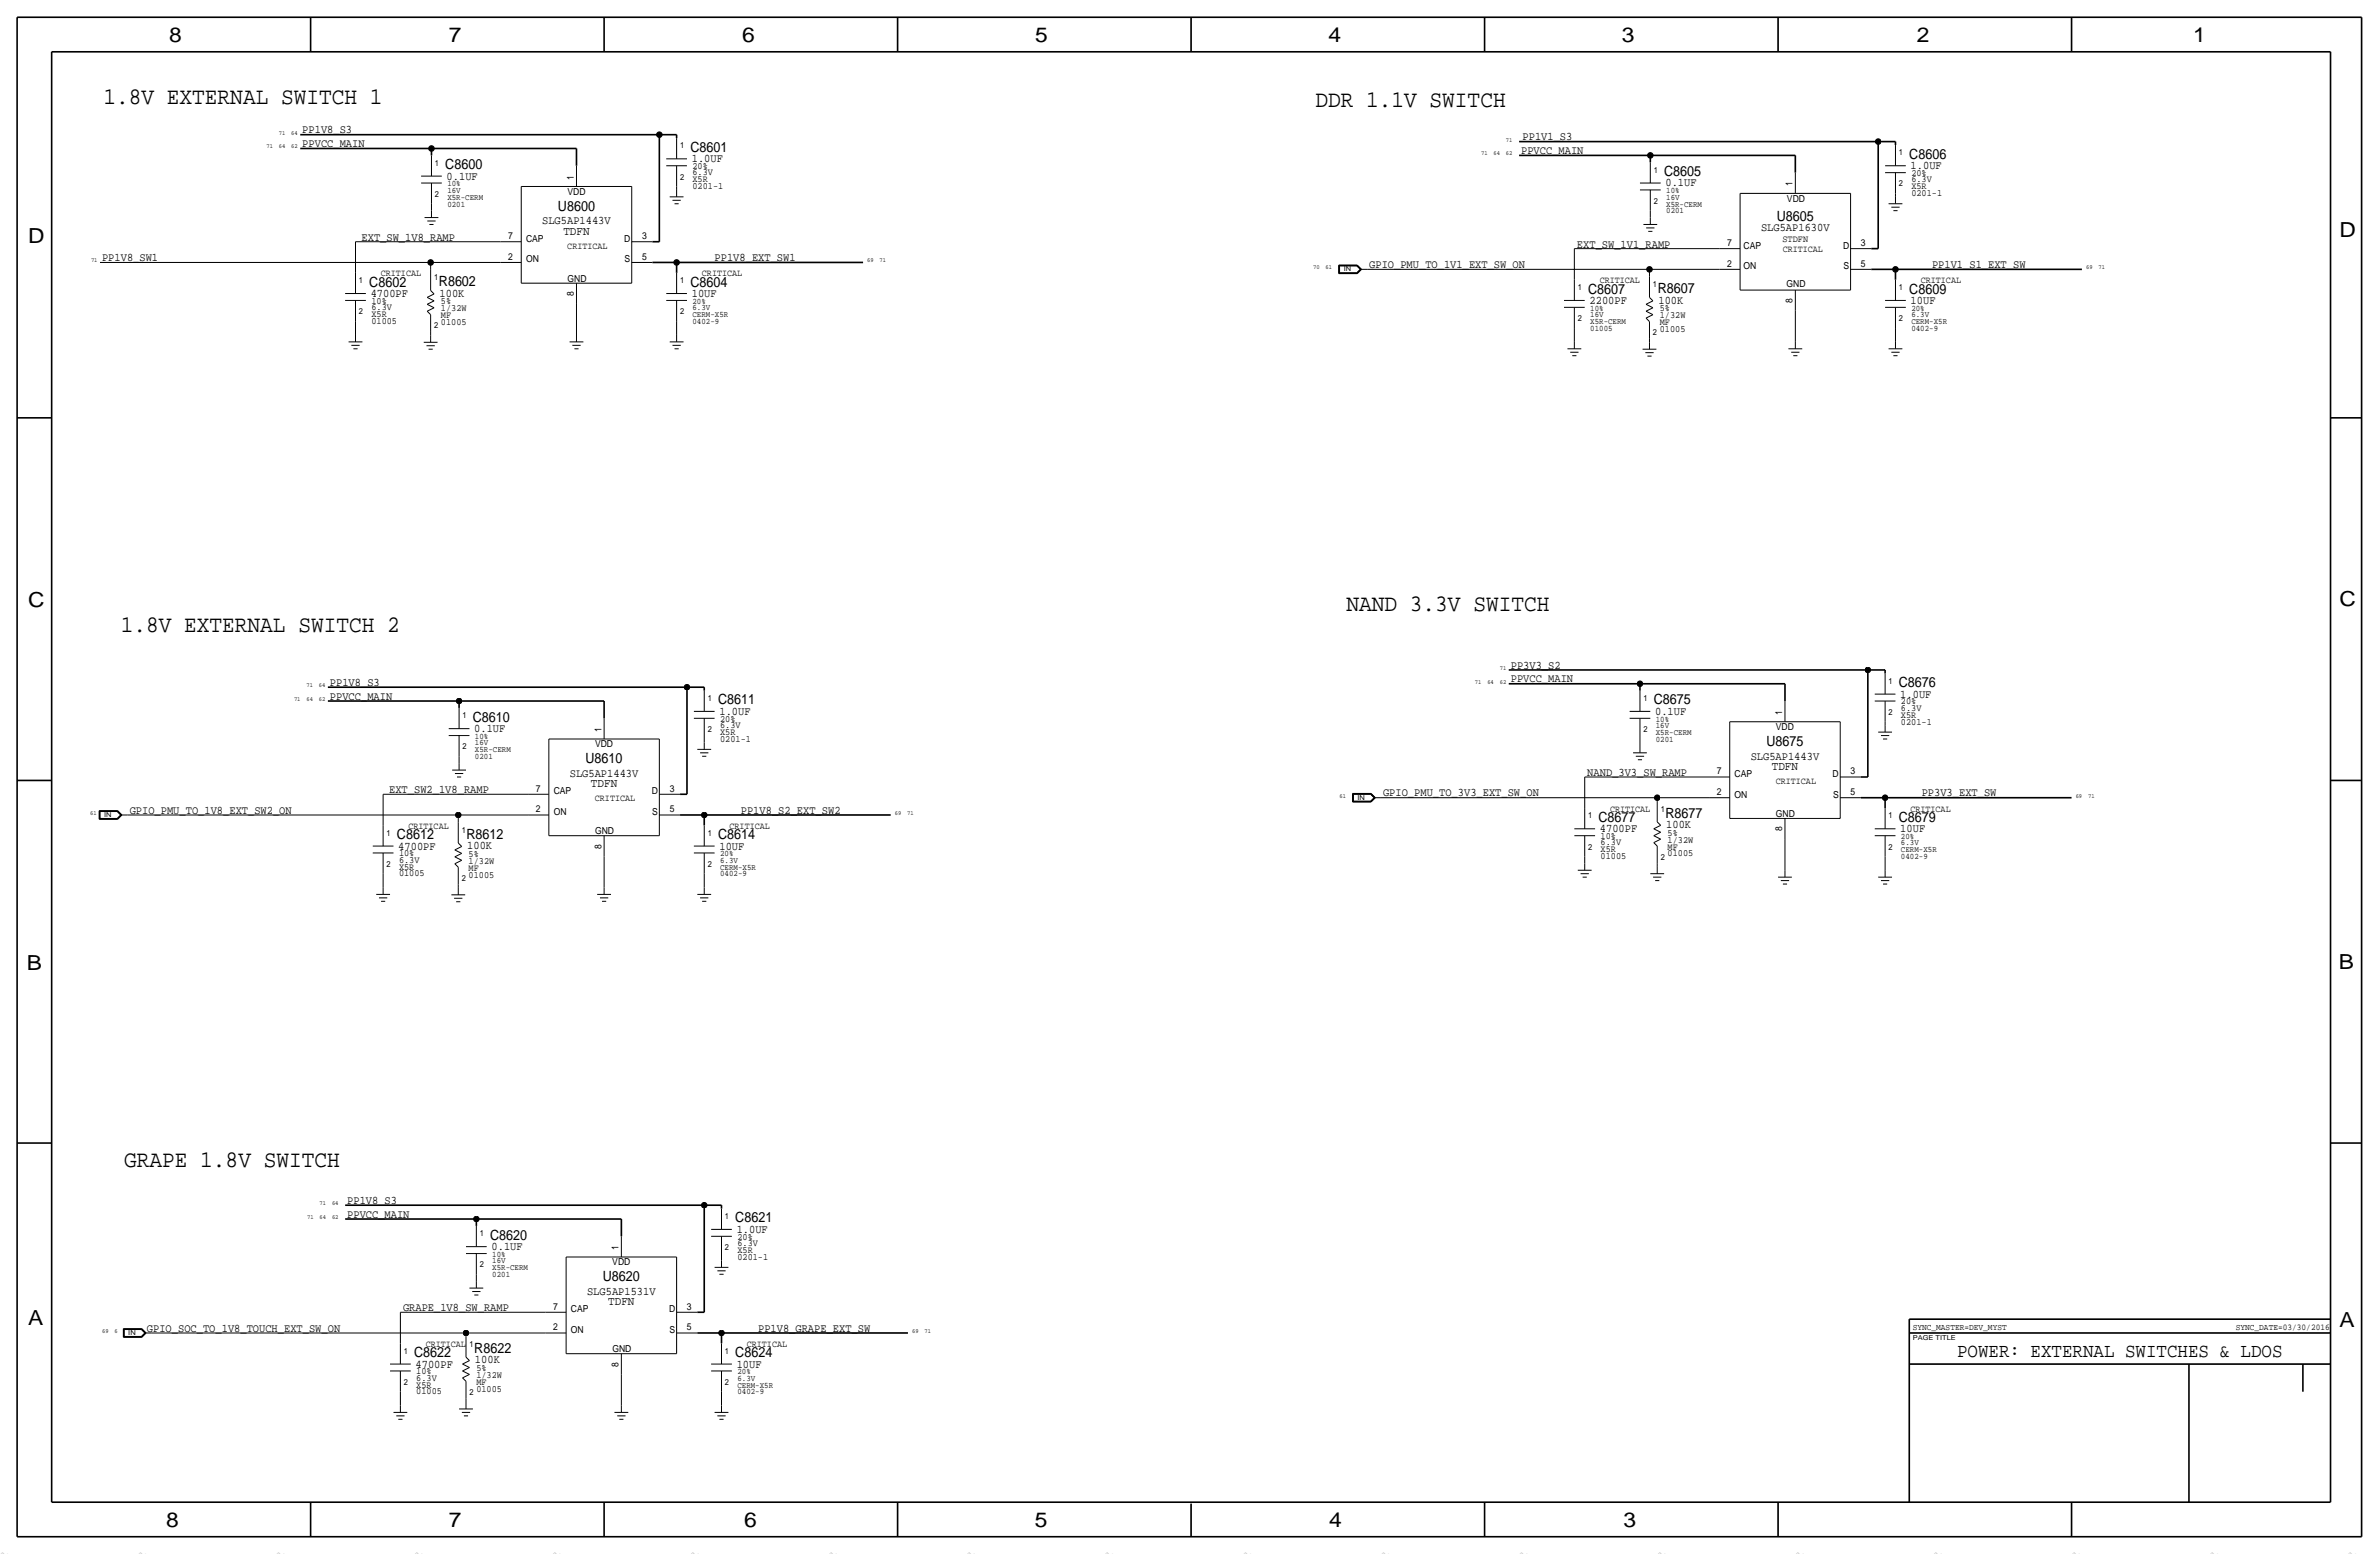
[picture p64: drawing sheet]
<svg xmlns="http://www.w3.org/2000/svg" width="875mm" height="572mm" viewBox="0 0 875 572" stroke-linecap="round" stroke-linejoin="round" font-family="sans-serif">
<defs><g id="words">
<g font-size="8.7">
<text x="38" y="38.1">1.8V EXTERNAL SWITCH 1</text>
<text x="483.8" y="39.4">DDR 1.1V SWITCH</text>
<text x="495.2" y="224.8">NAND 3.3V SWITCH</text>
<text x="44.4" y="232.4">1.8V EXTERNAL SWITCH 2</text>
<text x="45.7" y="429.3">GRAPE 1.8V SWITCH</text>
</g>
<g font-size="7.6">
<text x="62.2" y="15.5">8</text>
<text x="165" y="15.5">7</text>
<text x="273" y="15.5">6</text>
<text x="380.7" y="15.5">5</text>
<text x="488.6" y="15.5">4</text>
<text x="596.6" y="15.5">3</text>
<text x="705.1" y="15.5">2</text>
<text x="806.7" y="15.5">1</text>
<text x="10.4" y="89.4">D</text>
<text x="860.5" y="87.1">D</text>
<text x="10.4" y="223.3">C</text>
<text x="860.5" y="222.8">C</text>
<text x="9.8" y="356.6">B</text>
<text x="860.2" y="356.4">B</text>
<text x="10.4" y="487.4">A</text>
<text x="860.5" y="488.2">A</text>
<text x="61.2" y="561.6">8</text>
<text x="165" y="561.6">7</text>
<text x="273.8" y="561.6">6</text>
<text x="380.7" y="561.6">5</text>
<text x="488.9" y="561.6">4</text>
<text x="597.1" y="561.6">3</text>
</g>
<text font-size="7.2" x="719.9" y="499.1">POWER: EXTERNAL SWITCHES &amp; LDOS</text>
<g font-size="5.2">
<text x="253.9" y="55.9">C8601</text>
<text x="702.3" y="58.4">C8606</text>
<text x="163.8" y="62.2">C8600</text>
<text x="612.1" y="64.8">C8605</text>
<text x="205.2" y="77.5">U8600</text>
<text x="653.5" y="81.3">U8605</text>
<text x="135.8" y="105.4">C8602</text>
<text x="161.4" y="105.3">R8602</text>
<text x="253.9" y="105.4">C8604</text>
<text x="584.2" y="108">C8607</text>
<text x="609.8" y="107.8">R8607</text>
<text x="702.3" y="108">C8609</text>
<text x="698.4" y="252.7">C8676</text>
<text x="264.1" y="259.1">C8611</text>
<text x="608.3" y="259.1">C8675</text>
<text x="173.9" y="265.4">C8610</text>
<text x="649.7" y="274.3">U8675</text>
<text x="215.4" y="280.7">U8610</text>
<text x="588" y="302.3">C8677</text>
<text x="612.6" y="300.7">R8677</text>
<text x="698.4" y="302.3">C8679</text>
<text x="146" y="308.6">C8612</text>
<text x="171.6" y="308.5">R8612</text>
<text x="264.1" y="308.6">C8614</text>
<text x="270.5" y="449.6">C8621</text>
<text x="180.3" y="455.9">C8620</text>
<text x="221.7" y="471.2">U8620</text>
<text x="174.4" y="497.6">R8622</text>
<text x="152.3" y="499.1">C8622</text>
<text x="270.5" y="499.1">C8624</text>
</g>
<g font-size="4.5">
<text x="207.2" y="86.4">TDFN</text>
<text x="651.7" y="283.2">TDFN</text>
<text x="217.4" y="289.6">TDFN</text>
<text x="223.7" y="480.1">TDFN</text>
</g>
<g font-size="4.3">
<text x="111.2" y="49">PP1V8_S3</text>
<text x="560" y="51.6">PP1V1_S3</text>
<text x="111.2" y="54.1">PPVCC_MAIN</text>
<text x="254.5" y="59.7">1.0UF</text>
<text x="559.5" y="56.6">PPVCC_MAIN</text>
<text x="702.8" y="62.2">1.0UF</text>
<text x="164.3" y="66">0.1UF</text>
<text x="612.6" y="68.6">0.1UF</text>
<text x="199.4" y="82.5">SLG5AP1443V</text>
<text x="133" y="88.5">EXT_SW_1V8_RAMP</text>
<text x="647.7" y="85.1">SLG5AP1630V</text>
<text x="580" y="91.1">EXT_SW_1V1_RAMP</text>
<text x="37.5" y="96">PP1V8_SW1</text>
<text x="262.8" y="96">PP1V8_EXT_SW1</text>
<text x="503.6" y="98.5">GPIO_PMU_TO_1V1_EXT_SW_ON</text>
<text x="710.6" y="98.5">PP1V1_S1_EXT_SW</text>
<text x="136.3" y="109.2">4700PF</text>
<text x="161.7" y="109.1">100K</text>
<text x="254.5" y="109.2">10UF</text>
<text x="584.7" y="111.8">2200PF</text>
<text x="610" y="111.7">100K</text>
<text x="702.8" y="111.8">10UF</text>
<text x="555.7" y="245.9">PP3V3_S2</text>
<text x="555.7" y="251">PPVCC_MAIN</text>
<text x="121.4" y="257.3">PPVCC_MAIN</text>
<text x="121.4" y="252.2">PP1V8_S3</text>
<text x="699" y="256.5">1.0UF</text>
<text x="264.6" y="262.9">1.0UF</text>
<text x="608.8" y="262.9">0.1UF</text>
<text x="174.4" y="269.2">0.1UF</text>
<text x="643.9" y="279.4">SLG5AP1443V</text>
<text x="209.6" y="285.8">SLG5AP1443V</text>
<text x="583.8" y="285.4">NAND_3V3_SW_RAMP</text>
<text x="143.2" y="291.7">EXT_SW2_1V8_RAMP</text>
<text x="508.7" y="292.9">GPIO_PMU_TO_3V3_EXT_SW_ON</text>
<text x="706.8" y="292.9">PP3V3_EXT_SW</text>
<text x="47.7" y="299.2">GPIO_PMU_TO_1V8_EXT_SW2_ON</text>
<text x="272.5" y="299.2">PP1V8_S2_EXT_SW2</text>
<text x="612.9" y="304.5">100K</text>
<text x="588.5" y="306.1">4700PF</text>
<text x="699" y="306.1">10UF</text>
<text x="146.5" y="312.4">4700PF</text>
<text x="171.9" y="312.3">100K</text>
<text x="264.6" y="312.4">10UF</text>
<text x="127.7" y="442.7">PP1V8_S3</text>
<text x="127.7" y="447.8">PPVCC_MAIN</text>
<text x="271" y="453.4">1.0UF</text>
<text x="180.8" y="459.7">0.1UF</text>
<text x="215.9" y="476.3">SLG5AP1531V</text>
<text x="148.2" y="482.2">GRAPE_1V8_SW_RAMP</text>
<text x="54.1" y="489.7">GPIO_SOC_TO_1V8_TOUCH_EXT_SW_ON</text>
<text x="278.8" y="489.7">PP1V8_GRAPE_EXT_SW</text>
<text x="152.9" y="502.9">4700PF</text>
<text x="174.7" y="501.4">100K</text>
<text x="271" y="502.9">10UF</text>
</g>
<g font-size="3.5">
<text x="254.7" y="62.2">20%</text>
<text x="254.7" y="64.5">6.3V</text>
<text x="703" y="64.8">20%</text>
<text x="208.7" y="71.6">VDD</text>
<text x="211" y="66" transform="rotate(-90 211 66)">1</text>
<text x="254.7" y="67.1">X5R</text>
<text x="254.7" y="69.6">0201-1</text>
<text x="659.3" y="68.6" transform="rotate(-90 659.3 68.6)">1</text>
<text x="703" y="67.1">6.3V</text>
<text x="703" y="69.6">X5R</text>
<text x="657.3" y="74.4">VDD</text>
<text x="703" y="72.1">0201-1</text>
<text x="186.9" y="87.9">7</text>
<text x="193.5" y="88.9">CAP</text>
<text x="229.6" y="88.9">D</text>
<text x="236.2" y="87.9">3</text>
<text x="655.6" y="88.9">STDFN</text>
<text x="186.9" y="95.5">2</text>
<text x="208.7" y="91.4">CRITICAL</text>
<text x="236.2" y="95.5">5</text>
<text x="635.2" y="90.4">7</text>
<text x="641.3" y="91.4">CAP</text>
<text x="655.7" y="92.7">CRITICAL</text>
<text x="677.9" y="91.4">D</text>
<text x="684.5" y="90.4">3</text>
<text x="140.1" y="101.6">CRITICAL</text>
<text x="193.5" y="96.5">ON</text>
<text x="229.8" y="96.5">S</text>
<text x="258.2" y="101.6">CRITICAL</text>
<text x="635.2" y="98">2</text>
<text x="641.3" y="99.1">ON</text>
<text x="678.1" y="99.1">S</text>
<text x="684.5" y="98">5</text>
<text x="208.7" y="103.6">GND</text>
<text x="588.4" y="104.1">CRITICAL</text>
<text x="657.1" y="105.4">GND</text>
<text x="706.5" y="104.1">CRITICAL</text>
<text x="136.6" y="111.8">10%</text>
<text x="162.2" y="111.9">5%</text>
<text x="211" y="108.9" transform="rotate(-90 211 108.9)">8</text>
<text x="659.3" y="111.5" transform="rotate(-90 659.3 111.5)">8</text>
<text x="136.6" y="116.6">X5R</text>
<text x="136.6" y="114">6.3V</text>
<text x="136.6" y="119.1">01005</text>
<text x="162.2" y="119.5">01005</text>
<text x="162.2" y="117">MF</text>
<text x="162.2" y="114.5">1/32W</text>
<text x="610.5" y="119.5">MF</text>
<text x="610.5" y="117">1/32W</text>
<text x="610.5" y="114.5">5%</text>
<text x="610.5" y="122.1">01005</text>
<text x="655.5" y="262.9" transform="rotate(-90 655.5 262.9)">1</text>
<text x="699.2" y="261.4">6.3V</text>
<text x="699.2" y="259.1">20%</text>
<text x="699.2" y="263.9">X5R</text>
<text x="221.2" y="269.2" transform="rotate(-90 221.2 269.2)">1</text>
<text x="264.9" y="267.7">6.3V</text>
<text x="264.9" y="265.4">20%</text>
<text x="653.2" y="268.5">VDD</text>
<text x="699.2" y="266.4">0201-1</text>
<text x="218.9" y="274.8">VDD</text>
<text x="264.9" y="272.8">0201-1</text>
<text x="264.9" y="270.3">X5R</text>
<text x="631.4" y="284.7">7</text>
<text x="638" y="285.7">CAP</text>
<text x="674.1" y="285.7">D</text>
<text x="680.7" y="284.7">3</text>
<text x="197.1" y="291.1">7</text>
<text x="203.7" y="292.1">CAP</text>
<text x="239.7" y="292.1">D</text>
<text x="246.3" y="291.1">3</text>
<text x="631.4" y="292.4">2</text>
<text x="638" y="293.4">ON</text>
<text x="653.2" y="288.3">CRITICAL</text>
<text x="674.2" y="293.4">S</text>
<text x="680.7" y="292.4">5</text>
<text x="197.1" y="298.7">2</text>
<text x="203.7" y="299.7">ON</text>
<text x="218.8" y="294.6">CRITICAL</text>
<text x="239.9" y="299.7">S</text>
<text x="246.3" y="298.7">5</text>
<text x="592.2" y="298.4">CRITICAL</text>
<text x="702.7" y="298.4">CRITICAL</text>
<text x="150.2" y="304.8">CRITICAL</text>
<text x="268.4" y="304.8">CRITICAL</text>
<text x="653.2" y="300.5">GND</text>
<text x="655.5" y="305.8" transform="rotate(-90 655.5 305.8)">8</text>
<text x="218.9" y="306.8">GND</text>
<text x="588.7" y="310.9">6.3V</text>
<text x="588.7" y="308.6">10%</text>
<text x="613.4" y="307.3">5%</text>
<text x="613.4" y="309.9">1/32W</text>
<text x="146.8" y="317.2">6.3V</text>
<text x="146.8" y="315">10%</text>
<text x="172.4" y="317.7">1/32W</text>
<text x="172.4" y="315.1">5%</text>
<text x="221.2" y="312.1" transform="rotate(-90 221.2 312.1)">8</text>
<text x="588.7" y="316">01005</text>
<text x="588.7" y="313.4">X5R</text>
<text x="613.4" y="315">01005</text>
<text x="613.4" y="312.4">MF</text>
<text x="146.8" y="322.3">01005</text>
<text x="146.8" y="319.8">X5R</text>
<text x="172.4" y="322.7">01005</text>
<text x="172.4" y="320.2">MF</text>
<text x="271.2" y="455.9">20%</text>
<text x="227.5" y="459.7" transform="rotate(-90 227.5 459.7)">1</text>
<text x="271.2" y="458.2">6.3V</text>
<text x="271.2" y="460.8">X5R</text>
<text x="225.2" y="465.3">VDD</text>
<text x="271.2" y="463.3">0201-1</text>
<text x="203.4" y="481.6">7</text>
<text x="210" y="482.6">CAP</text>
<text x="246.1" y="482.6">D</text>
<text x="252.7" y="481.6">3</text>
<text x="203.4" y="489.2">2</text>
<text x="210" y="490.2">ON</text>
<text x="246.3" y="490.2">S</text>
<text x="252.7" y="489.2">5</text>
<text x="156.6" y="495.3">CRITICAL</text>
<text x="225.2" y="497.3">GND</text>
<text x="274.7" y="495.3">CRITICAL</text>
<text x="227.5" y="502.6" transform="rotate(-90 227.5 502.6)">8</text>
<text x="153.1" y="507.7">6.3V</text>
<text x="153.1" y="505.5">10%</text>
<text x="175.2" y="506.7">1/32W</text>
<text x="175.2" y="509.3">MF</text>
<text x="175.2" y="504.2">5%</text>
<text x="153.1" y="512.8">01005</text>
<text x="153.1" y="510.3">X5R</text>
<text x="175.2" y="511.8">01005</text>
</g>
<g font-size="3.2">
<text x="703.5" y="489">SYNC_MASTER=DEV_MYST</text>
<text x="822.3" y="489">SYNC_DATE=03/30/2016</text>
</g>
<g font-size="3.1">
<text x="250.1" y="54.6">1</text>
<text x="698.4" y="57.2">1</text>
<text x="160" y="61">1</text>
<text x="608.3" y="63.5">1</text>
<text x="164.5" y="68.6">10%</text>
<text x="164.5" y="70.9">16V</text>
<text x="250.1" y="66">2</text>
<text x="612.8" y="71.1">10%</text>
<text x="698.4" y="68.6">2</text>
<text x="160" y="72.4">2</text>
<text x="164.5" y="73.4">X5R-CERM</text>
<text x="164.5" y="75.9">0201</text>
<text x="608.3" y="74.9">2</text>
<text x="612.8" y="73.4">16V</text>
<text x="612.8" y="75.9">X5R-CERM</text>
<text x="612.8" y="78.5">0201</text>
<text x="132" y="104.1">1</text>
<text x="159.7" y="103">1</text>
<text x="250.1" y="104.1">1</text>
<text x="580.3" y="106.7">1</text>
<text x="608" y="105.6">1</text>
<text x="698.4" y="106.7">1</text>
<text x="254.7" y="111.8">20%</text>
<text x="132" y="115.6">2</text>
<text x="250.1" y="115.6">2</text>
<text x="254.7" y="116.6">CERM-X5R</text>
<text x="254.7" y="114">6.3V</text>
<text x="254.7" y="119.1">0402-9</text>
<text x="580.3" y="118.1">2</text>
<text x="584.9" y="116.6">16V</text>
<text x="584.9" y="114.3">10%</text>
<text x="584.9" y="119.1">X5R-CERM</text>
<text x="698.4" y="118.1">2</text>
<text x="703" y="116.6">6.3V</text>
<text x="703" y="119.1">CERM-X5R</text>
<text x="703" y="114.3">20%</text>
<text x="159.7" y="120.8">2</text>
<text x="584.9" y="121.7">01005</text>
<text x="608" y="123.3">2</text>
<text x="703" y="121.7">0402-9</text>
<text x="694.6" y="251.5">1</text>
<text x="260.3" y="257.8">1</text>
<text x="604.5" y="257.8">1</text>
<text x="694.6" y="262.9">2</text>
<text x="170.1" y="264.2">1</text>
<text x="260.3" y="269.2">2</text>
<text x="604.5" y="269.2">2</text>
<text x="609" y="267.7">16V</text>
<text x="609" y="265.4">10%</text>
<text x="170.1" y="275.6">2</text>
<text x="174.7" y="274.1">16V</text>
<text x="174.7" y="271.8">10%</text>
<text x="609" y="272.8">0201</text>
<text x="609" y="270.3">X5R-CERM</text>
<text x="174.7" y="279.1">0201</text>
<text x="174.7" y="276.6">X5R-CERM</text>
<text x="610.8" y="298.4">1</text>
<text x="584.1" y="301">1</text>
<text x="694.6" y="301">1</text>
<text x="142.2" y="307.3">1</text>
<text x="169.8" y="306.2">1</text>
<text x="260.3" y="307.3">1</text>
<text x="699.2" y="310.9">6.3V</text>
<text x="699.2" y="308.6">20%</text>
<text x="264.9" y="317.2">6.3V</text>
<text x="264.9" y="315">20%</text>
<text x="584.1" y="312.4">2</text>
<text x="610.8" y="316.2">2</text>
<text x="694.6" y="312.4">2</text>
<text x="699.2" y="316">0402-9</text>
<text x="699.2" y="313.4">CERM-X5R</text>
<text x="142.2" y="318.8">2</text>
<text x="260.3" y="318.8">2</text>
<text x="264.9" y="322.3">0402-9</text>
<text x="264.9" y="319.8">CERM-X5R</text>
<text x="169.8" y="324">2</text>
<text x="266.6" y="448.3">1</text>
<text x="176.5" y="454.7">1</text>
<text x="266.6" y="459.7">2</text>
<text x="176.5" y="466.1">2</text>
<text x="181.1" y="464.6">16V</text>
<text x="181.1" y="467.1">X5R-CERM</text>
<text x="181.1" y="462.3">10%</text>
<text x="181.1" y="469.6">0201</text>
<text x="148.5" y="497.8">1</text>
<text x="172.7" y="495.3">1</text>
<text x="266.6" y="497.8">1</text>
<text x="148.5" y="509.3">2</text>
<text x="266.6" y="509.3">2</text>
<text x="271.2" y="507.7">6.3V</text>
<text x="271.2" y="505.5">20%</text>
<text x="172.7" y="513.1">2</text>
<text x="271.2" y="512.8">0402-9</text>
<text x="271.2" y="510.3">CERM-X5R</text>
</g>
<g font-size="2.8" fill="#b6b6b4">
<text x="0" y="571.5" transform="rotate(45 0 571.5)">=</text>
<text x="50.8" y="571.5" transform="rotate(45 50.8 571.5)">=</text>
<text x="101.6" y="571.5" transform="rotate(45 101.6 571.5)">=</text>
<text x="152.4" y="571.5" transform="rotate(45 152.4 571.5)">=</text>
<text x="203.2" y="571.5" transform="rotate(45 203.2 571.5)">=</text>
<text x="254" y="571.5" transform="rotate(45 254 571.5)">=</text>
<text x="457.2" y="571.5" transform="rotate(45 457.2 571.5)">=</text>
<text x="508" y="571.5" transform="rotate(45 508 571.5)">=</text>
<text x="558.8" y="571.5" transform="rotate(45 558.8 571.5)">=</text>
<text x="609.6" y="571.5" transform="rotate(45 609.6 571.5)">=</text>
<text x="660.4" y="571.5" transform="rotate(45 660.4 571.5)">=</text>
<text x="711.2" y="571.5" transform="rotate(45 711.2 571.5)">=</text>
</g>
<g font-size="2.5">
<text x="494.2" y="99.8">IN</text>
<text x="499.3" y="294.1">IN</text>
<text x="38.3" y="300.5">IN</text>
<text x="47.2" y="491">IN</text>
<text x="703.5" y="492.8">PAGE TITLE</text>
</g>
<g font-size="2.3">
<text x="102.6" y="49.5">71</text>
<text x="107.1" y="49.5">64</text>
<text x="553.9" y="52.1">71</text>
<text x="98" y="54.6">71</text>
<text x="102.6" y="54.6">64</text>
<text x="107.1" y="54.6">62</text>
<text x="544.8" y="57.1">71</text>
<text x="549.4" y="57.1">64</text>
<text x="553.9" y="57.1">62</text>
<text x="33.5" y="96.5">71</text>
<text x="319" y="96.5">69</text>
<text x="323.5" y="96.5">71</text>
<text x="483" y="99.1">70</text>
<text x="487.6" y="99.1">61</text>
<text x="767.3" y="99.1">69</text>
<text x="771.9" y="99.1">71</text>
<text x="542.5" y="251.5">71</text>
<text x="547.1" y="251.5">64</text>
<text x="551.6" y="246.4">71</text>
<text x="551.6" y="251.5">62</text>
<text x="108.2" y="257.8">71</text>
<text x="112.7" y="257.8">64</text>
<text x="112.7" y="252.7">71</text>
<text x="117.3" y="257.8">62</text>
<text x="117.3" y="252.7">64</text>
<text x="492.7" y="293.4">61</text>
<text x="763.5" y="293.4">69</text>
<text x="768" y="293.4">71</text>
<text x="33.2" y="299.7">61</text>
<text x="329.1" y="299.7">69</text>
<text x="333.7" y="299.7">71</text>
<text x="117.6" y="443.2">71</text>
<text x="122.1" y="443.2">64</text>
<text x="113" y="448.3">71</text>
<text x="117.6" y="448.3">64</text>
<text x="122.1" y="448.3">62</text>
<text x="37.5" y="490.2">69</text>
<text x="42.1" y="490.2">6</text>
<text x="335.5" y="490.2">69</text>
<text x="340.1" y="490.2">71</text>
</g>
</g></defs>
<g fill="none" stroke="#000" stroke-width=".6" stroke-linecap="butt">
<path d="M6.3 6.4v558.7zM6.3 6.4h862.3zM19 19.1v533.4zM19 19.1h838.2zM114.2 6.4v12.7zM222.2 6.4v12.7zM330.1 6.4v12.7zM438.1 6.4v12.7zM546.1 6.4v12.7zM654 6.4v12.7zM762 6.4v12.7zM857.2 19.1v533.4z"/>
<path d="M868.6 6.4v558.7zM110.4 54.6h48.3zM110.4 49.5h132.1zM158.7 54.6v2.6zM158.7 54.6h53.3zM212 54.6v6.4zM242.5 49.5h6.4zM242.5 49.5v39.4zM248.9 49.5v1.3zM558.8 57.2h48.2zM558.8 52.1h132zM607 57.2h53.4z"/>
<path d="M607 57.1v2.6zM660.4 57.2v6.3zM690.8 52.1h6.4zM690.8 52.1v39.3zM697.2 52.1v1.2zM240 88.9h2.5zM240 96.5h8.9zM248.9 96.5h68.5zM248.9 96.5v3.8zM688.3 91.4h2.5zM688.3 99.1h8.9zM697.2 99.1h68.6z"/>
<path d="M697.2 99.1v3.8zM6.3 153.7h12.7zM857.2 153.7h11.4zM120.6 257.8h48.3zM120.6 252.7h132.1zM168.9 257.8v2.6zM168.9 257.8h53.3zM222.2 257.8v6.4zM252.7 252.7h6.3zM252.7 252.7v39.4zM259 252.7v1.3zM554.9 246.4h132.1z"/>
<path d="M554.9 251.5h48.3zM603.2 251.5v2.5zM603.2 251.5h53.3zM656.5 251.5v6.3zM687 246.4h6.4zM687 246.4v39.4zM693.4 246.4v1.3zM6.3 287h12.7zM250.1 292.1h2.6zM250.1 299.7h8.9zM259 299.7h68.6zM259 299.7v3.8z"/>
<path d="M684.5 285.8h2.5zM684.5 293.4h8.9zM693.4 293.4h68.6zM693.4 293.4v3.8zM857.2 287h11.4zM6.3 420.4h12.7zM857.2 420.4h11.4zM126.9 448.3h48.3zM126.9 443.2h132.1zM175.2 448.3v2.6zM175.2 448.3h53.3zM228.5 448.3v6.4z"/>
<path d="M259 443.2h6.4zM259 443.2v39.4zM265.4 443.2v1.3zM256.5 482.6h2.5zM256.5 490.2h8.9zM265.4 490.2h68.6zM265.4 490.2v3.8zM702.3 485.1h154.9zM702.3 485.1v5.1zM702.3 490.2h154.9zM702.3 490.2v62.3zM702.3 501.6h154.9z"/>
<path d="M805.1 501.6v50.8zM847 501.6v10.2zM19 552.5h838.2zM114.2 552.4v12.7zM222.2 552.5v12.7zM330.1 552.5v12.7zM438.1 553v12.1zM546.1 552.5v12.7zM654 552.5v12.7zM762 552.5v12.7zM6.3 565.1h862.3z"/>
</g>
<g fill="none" stroke="#000" stroke-width=".37">
<path d="M158.7 57.2v7.6zM245.1 58.4h7.6zM248.9 50.8v7.6zM607 59.7v7.6zM697.2 53.3v7.7zM154.9 64.8h7.6zM154.9 67.3h7.6zM158.7 74.9v2.6zM158.7 67.3v7.6zM158.7 77.5v2.5zM191.7 68.6v35.5zM191.7 68.6h40.7z"/>
<path d="M212 61v7.6zM232.4 68.6v35.5zM245.1 61h7.6zM246.3 72.4h5.1zM247.3 73.7h3.1zM248.1 74.9h1.5zM248.9 68.6v1.3zM248.9 61v7.6zM248.9 69.9v2.5zM603.2 69.9h7.6zM603.2 67.3h7.6zM607 77.5v2.5z"/>
<path d="M607 69.8v7.7zM640 71.1h40.7zM640 71.1v35.6zM660.4 63.5v7.6zM680.7 71.1v35.6zM693.4 61h7.6zM693.4 63.5h7.6zM694.6 74.9h5.1zM695.7 76.2h3zM696.4 77.5h1.5zM697.2 71.1v1.3zM697.2 72.4v2.5z"/>
<path d="M697.2 63.5v7.6zM36.8 96.5h121.6zM130.8 88.9v11.4zM130.8 88.9h53.3zM156.2 80h5zM157.2 81.3h3zM157.9 82.6h1.6zM158.4 96.5v2.7zM158.4 96.5h25.7zM158.4 99.2v7.6zM184.1 88.9h7.6zM184.1 96.5h7.6z"/>
<path d="M232.4 96.5h7.6zM232.4 88.9h7.6zM492.4 97.5v3.1zM492.4 97.5h6.8zM492.5 97.6h6.7zM492.5 97.6v2.9zM492.6 97.7h6.5zM492.6 97.7v2.7zM492.7 97.8h6.4zM492.7 97.8v2.5zM499.1 97.8l1.2 1.3zM499.1 97.7l1.4 1.4z"/>
<path d="M499.2 97.6l1.4 1.5zM499.2 97.5l1.6 1.6zM500.3 99.1h2.6zM502.9 99.1h103.8zM579.1 91.4v11.5zM579.1 91.4h53.3zM604.5 82.6h5.1zM605.5 83.8h3zM606.2 85.1h1.6zM606.7 99.1v2.7zM606.7 99.1h25.7zM607 80v2.6z"/>
<path d="M632.4 91.4h7.6zM632.4 99.1h7.6zM680.7 99.1h7.6zM680.7 91.4h7.6zM126.9 108h7.7zM126.9 110.5h7.7zM130.8 118.1v5.1zM130.8 100.3v7.7zM130.8 110.5v7.6zM157.1 114.5l1.3 1.2zM157.1 111.9l2.6 1.3zM157.1 109.4l2.6 1.2z"/>
<path d="M157.1 109.4l2.6-1.3zM157.1 114.5l2.6-1.3zM157.1 111.9l2.6-1.3zM158.4 115.7v6.4zM158.4 106.8l1.3 1.3zM191.7 104.1h40.7zM212 111.8v11.4zM212 104.1v7.7zM245.1 110.5h7.6zM245.1 108h7.6zM248.9 118.1v5.1zM248.9 100.3v7.7z"/>
<path d="M248.9 110.5v7.6zM492.4 100.6h6.8zM492.5 100.5h6.7zM492.6 100.4h6.5zM492.7 100.3h6.4zM499.1 100.3l1.2-1.2zM499.1 100.4l1.4-1.3zM499.2 100.5l1.4-1.4zM499.2 100.6l1.6-1.5zM575.3 113h7.6zM575.3 110.5h7.6zM579.1 102.9v7.6z"/>
<path d="M579.1 113v7.7zM605.4 117l1.3 1.3zM605.4 114.5l2.6 1.2zM605.4 111.9l2.6 1.3zM605.4 111.9l2.6-1.3zM605.4 117l2.6-1.3zM605.4 114.5l2.6-1.3zM606.7 109.4l1.3 1.2zM606.7 101.8v7.6zM606.7 118.3v6.3zM640 106.7h40.7zM660.4 114.3v11.4z"/>
<path d="M660.4 106.7v7.6zM693.4 110.5h7.6zM693.4 113h7.6zM697.2 102.9v7.6zM697.2 113v7.7zM128.2 125.7h5.1zM129.2 127h3.1zM130 128.3h1.5zM130.8 123.2v2.5zM155.9 125.9h5zM156.9 127.2h3zM157.6 128.4h1.6z"/>
<path d="M158.4 122.1v1.2zM158.4 123.3v2.6zM209.5 125.7h5.1zM210.5 127h3.1zM211.3 128.3h1.5zM212 123.2v2.5zM246.3 125.7h5.1zM247.3 127h3.1zM248.1 128.3h1.5zM248.9 123.2v2.5zM576.5 128.3h5.1zM577.5 129.5h3.1z"/>
<path d="M578.3 130.8h1.5zM579.1 120.7v5zM579.1 125.7v2.6zM604.2 128.4h5zM605.2 129.7h3zM605.9 131h1.6zM606.7 124.6v1.3zM606.7 125.9v2.5zM657.8 128.3h5.1zM658.8 129.5h3.1zM659.6 130.8h1.5zM660.4 125.7v2.6z"/>
<path d="M694.6 128.3h5.1zM695.7 129.5h3zM696.4 130.8h1.5zM697.2 120.7v5zM697.2 125.7v2.6zM259 254v7.6zM603.2 254v7.6zM656.5 257.8v7.6zM689.6 257.8h7.6zM689.6 255.3h7.6zM693.4 247.7v7.6zM693.4 257.8v7.6z"/>
<path d="M165 268h7.7zM165 270.5h7.7zM168.9 278.1v2.6zM168.9 260.4v7.6zM168.9 270.5v7.6zM201.9 271.8v35.5zM201.9 271.8h40.6zM222.2 264.2v7.6zM242.5 271.8v35.5zM255.2 261.6h7.6zM255.2 264.2h7.6zM256.5 275.6h5.1z"/>
<path d="M257.5 276.9h3.1zM258.3 278.1h1.5zM259 271.8v1.3zM259 273.1v2.5zM259 264.2v7.6zM599.4 264.2h7.6zM599.4 261.6h7.6zM600.7 276.9h5zM601.7 278.1h3zM602.4 279.4h1.6zM603.2 271.8v2.5zM603.2 274.3v2.6z"/>
<path d="M603.2 264.2v7.6zM636.2 265.4v35.6zM636.2 265.4h40.7zM676.9 265.4v35.6zM690.8 269.2h5.1zM691.8 270.5h3.1zM692.6 271.8h1.5zM693.4 265.4v1.3zM693.4 266.7v2.5zM36.5 298.1v3.2zM36.5 298.1h6.8zM36.6 298.2h6.6z"/>
<path d="M36.6 298.2v3zM36.7 298.3h6.5zM36.7 298.3v2.8zM36.8 298.5h6.3zM36.8 298.5v2.5zM43.1 298.4l1.3 1.3zM43.2 298.3l1.4 1.4zM43.2 298.2l1.5 1.5zM43.3 298.1l1.6 1.6zM44.4 299.7h2.5zM44.6 299.7l-1.4 1.4zM46.9 299.7h121.7z"/>
<path d="M140.9 292.1v11.4zM140.9 292.1h53.4zM166.3 283.2h5.1zM167.3 284.5h3.1zM168.1 285.8h1.5zM168.6 299.7v2.7zM168.6 299.7h25.7zM168.9 280.7v2.5zM194.3 292.1h7.6zM194.3 299.7h7.6zM242.5 299.7h7.6zM242.5 292.1h7.6z"/>
<path d="M497.5 291.8v3.1zM497.5 294.9h6.8zM497.5 291.8h6.8zM497.6 291.9h6.6zM497.6 291.9v2.9zM497.6 294.8h6.6zM497.7 292h6.5zM497.7 292v2.7zM497.7 294.7h6.5zM497.8 292.1h6.3zM497.8 292.1v2.5zM497.8 294.6h6.3z"/>
<path d="M504.1 292.1l1.3 1.3zM504.1 294.6l1.3-1.2zM504.2 294.7l1.4-1.3zM504.2 292l1.4 1.4zM504.2 294.8l1.5-1.4zM504.2 291.9l1.5 1.5zM504.3 291.8l1.6 1.6zM504.3 294.9l1.6-1.5zM505.4 293.4h2.6zM508 293.4h101.6zM582.9 285.8h45.7zM582.9 285.8v11.4z"/>
<path d="M582.9 297.2v7.6zM609.6 293.4v1.2zM609.6 293.4h19zM609.6 294.6v7.7zM628.6 285.8h7.6zM628.6 293.4h7.6zM676.9 293.4h7.6zM676.9 285.8h7.6zM693.4 297.2v7.6zM36.5 301.3h6.8zM36.6 301.2h6.6zM36.7 301.1h6.5z"/>
<path d="M36.8 301h6.3zM43.1 301l1.3-1.3zM43.2 301.2l1.5-1.5zM43.3 301.3l1.6-1.6zM137.1 311.2h7.6zM137.1 313.7h7.6zM140.9 303.5v7.7zM140.9 313.7v7.6zM167.3 317.7l1.3 1.2zM167.3 315.1l2.5 1.3zM167.3 312.6l2.5 1.2zM167.3 312.6l2.5-1.3z"/>
<path d="M167.3 317.7l2.5-1.3zM167.3 315.1l2.5-1.3zM168.6 302.4v7.6zM168.6 318.9v6.4zM168.6 310l1.2 1.3zM201.9 307.3h40.6zM222.2 315v11.4zM222.2 307.3v7.7zM255.2 311.2h7.6zM255.2 313.7h7.6zM259 303.5v7.7zM259 313.7v7.6z"/>
<path d="M579.1 304.8h7.6zM579.1 307.3h7.6zM582.9 315v2.5zM582.9 317.5v2.5zM582.9 307.3v7.7zM608.3 304.8l2.5-1.3zM608.3 309.9l2.5-1.3zM608.3 307.3l2.5-1.2zM608.3 309.9l1.3 1.3zM608.3 307.3l2.5 1.3zM608.3 304.8l2.5 1.3zM609.6 317.5v1.3z"/>
<path d="M609.6 302.3l1.2 1.2zM609.6 318.8v2.5zM609.6 311.2v6.3zM636.2 301h40.7zM656.5 308.6v11.4zM656.5 301v7.6zM689.6 307.3h7.6zM689.6 304.8h7.6zM693.4 315v5zM693.4 307.3v7.7zM138.4 328.9h5.1zM139.4 330.2h3z"/>
<path d="M140.2 331.5h1.5zM140.9 321.3v5.1zM140.9 326.4v2.5zM166 329.1h5.1zM167 330.4h3.1zM167.8 331.6h1.5zM168.6 325.3v1.2zM168.6 326.5v2.6zM219.7 328.9h5zM220.7 330.2h3zM221.4 331.5h1.6zM222.2 326.4v2.5z"/>
<path d="M256.5 328.9h5.1zM257.5 330.2h3.1zM258.3 331.5h1.5zM259 321.3v5.1zM259 326.4v2.5zM580.3 320h5.1zM581.4 321.3h3zM582.1 322.6h1.5zM607 321.3h5.1zM608 322.6h3.1zM608.8 323.9h1.5zM654 322.6h5.1z"/>
<path d="M655 323.9h3.1zM655.8 325.1h1.5zM656.5 320v2.6zM690.8 322.6h5.1zM691.8 323.9h3.1zM692.6 325.1h1.5zM693.4 320v2.6zM171.4 458.5h7.6zM175.2 450.9v7.6zM228.5 454.7v7.6zM261.6 452.1h7.6zM261.6 454.7h7.6z"/>
<path d="M265.4 444.5v7.6zM265.4 454.7v7.6zM171.4 461h7.6zM172.7 473.7h5zM173.7 475h3zM174.4 476.2h1.6zM175.2 468.6v2.6zM175.2 471.2v2.5zM175.2 461v7.6zM208.2 462.3v35.5zM208.2 462.3h40.7zM248.9 462.3v35.5z"/>
<path d="M262.8 466.1h5.1zM263.9 467.4h3zM264.6 468.6h1.5zM265.4 462.3v1.2zM265.4 463.6v2.5zM45.4 488.6v3.2zM45.4 491.8h6.8zM45.4 488.6h6.8zM45.5 488.7h6.6zM45.5 488.7v3zM45.5 491.7h6.6zM45.6 488.8v2.8z"/>
<path d="M45.6 491.6h6.5zM45.6 488.8h6.5zM45.7 488.9h6.3zM45.7 488.9v2.6zM45.7 491.5h6.3zM52 491.5l1.3-1.3zM52 489l1.3 1.2zM52.1 491.6l1.3-1.4zM52.1 488.8l1.3 1.4zM52.1 488.7l1.5 1.5zM52.2 491.8l1.5-1.6zM52.2 488.6l1.5 1.6z"/>
<path d="M53.3 490.2h2.5zM53.6 490.2l-1.5 1.5zM55.8 490.2h115.6zM147.3 482.6v11.4zM147.3 482.6h53.3zM147.3 494v7.6zM171.4 490.2v1.3zM171.4 490.2h29.2zM171.4 491.5v7.6zM171.4 499.1l1.3 1.3zM200.6 482.6h7.6zM200.6 490.2h7.6z"/>
<path d="M208.2 497.8h40.7zM228.5 497.8v7.7zM248.9 490.2h7.6zM248.9 482.6h7.6zM265.4 494v7.6zM143.5 501.6h7.6zM143.5 504.2h7.6zM144.7 519.4h5.1zM147.3 511.8v5.1zM147.3 516.9v2.5zM147.3 504.2v7.6zM168.9 518.2h5z"/>
<path d="M169.9 519.4h3zM170.1 501.6l2.6-1.2zM170.1 506.7l2.6-1.2zM170.1 504.2l2.6-1.3zM170.1 506.7l1.3 1.3zM170.1 504.2l2.6 1.3zM170.1 501.6l2.6 1.3zM171.4 514.3v1.3zM171.4 515.6v2.6zM171.4 508v6.4zM226 519.4h5.1zM228.5 505.5v11.4z"/>
<path d="M228.5 516.9v2.5zM261.6 501.6h7.6zM261.6 504.2h7.6zM262.8 519.4h5.1zM265.4 511.8v5.1zM265.4 516.9v2.5zM265.4 504.2v7.6zM145.7 520.7h3.1zM146.5 522h1.5zM170.6 520.7h1.6zM227 520.7h3.1zM227.8 522h1.5z"/>
<path d="M263.9 520.7h3zM264.6 522h1.5z"/>
</g>
<g fill="#000" stroke="#000" stroke-width=".37">
<circle cx="158.7" cy="54.6" r="1.02"/>
<circle cx="242.5" cy="49.5" r="1.02"/>
<circle cx="607" cy="57.1" r="1.02"/>
<circle cx="690.8" cy="52.1" r="1.02"/>
<circle cx="158.4" cy="96.5" r="1.02"/>
<circle cx="248.9" cy="96.5" r="1.02"/>
<circle cx="606.7" cy="99.1" r="1.02"/>
<circle cx="697.2" cy="99.1" r="1.02"/>
<circle cx="168.9" cy="257.8" r="1.02"/>
<circle cx="252.7" cy="252.7" r="1.02"/>
<circle cx="603.2" cy="251.5" r="1.02"/>
<circle cx="687" cy="246.4" r="1.02"/>
<circle cx="168.6" cy="299.7" r="1.02"/>
<circle cx="259" cy="299.7" r="1.02"/>
<circle cx="609.6" cy="293.4" r="1.02"/>
<circle cx="693.4" cy="293.4" r="1.02"/>
<circle cx="175.2" cy="448.3" r="1.02"/>
<circle cx="259" cy="443.2" r="1.02"/>
<circle cx="171.4" cy="490.2" r="1.02"/>
<circle cx="265.4" cy="490.2" r="1.02"/>
</g>
<use href="#words"/>
</svg>
